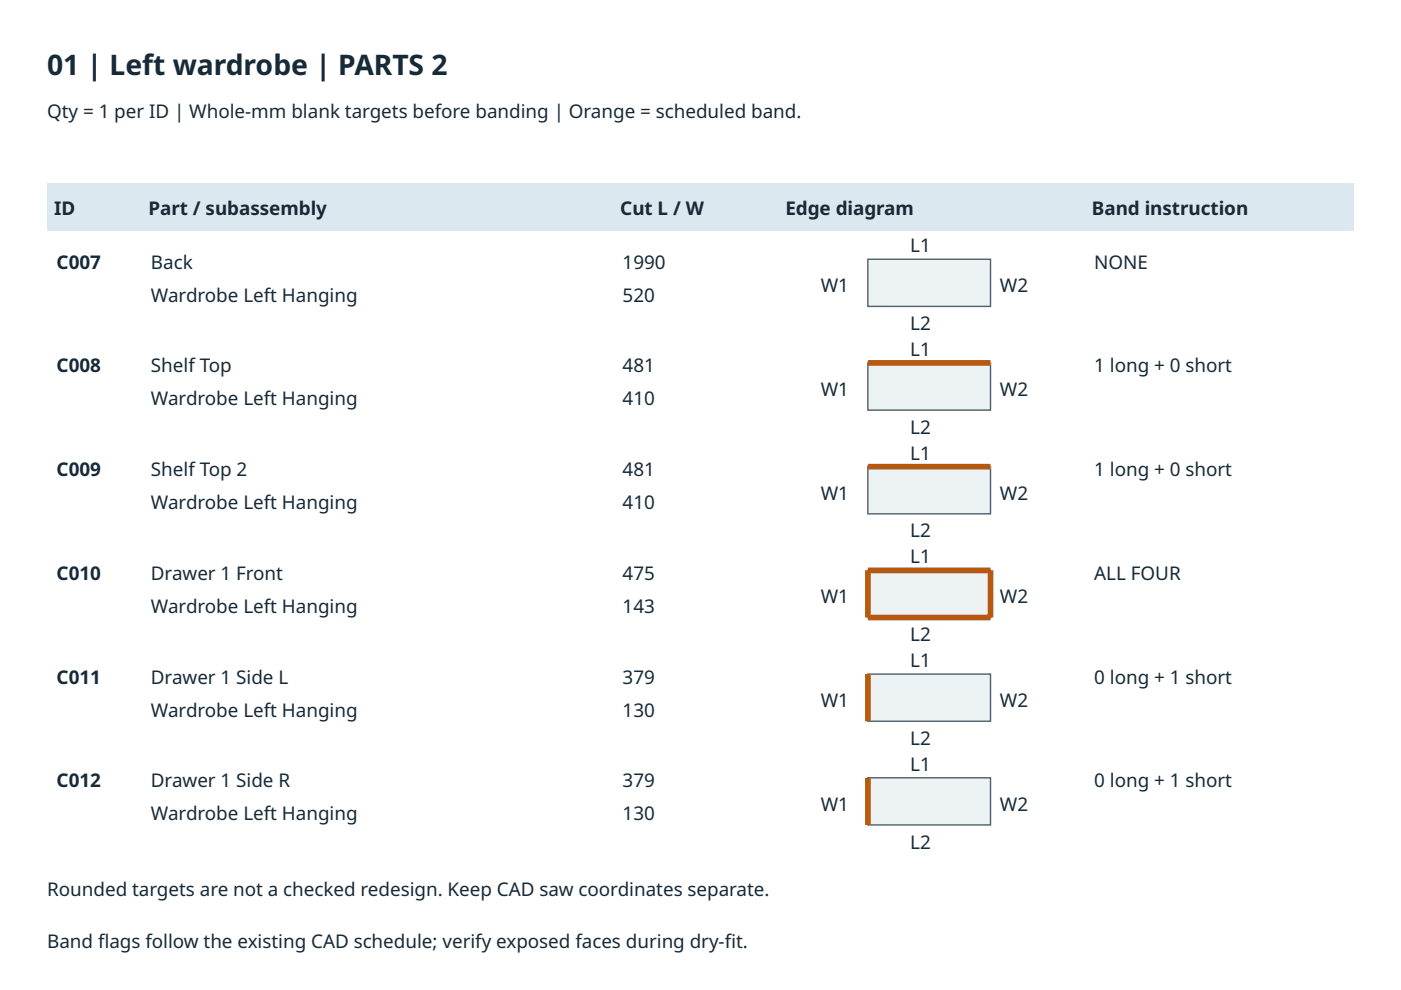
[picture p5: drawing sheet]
<svg xmlns="http://www.w3.org/2000/svg" width="297mm" height="210mm" viewBox="0 0 297 210" stroke-linecap="round" stroke-linejoin="round" font-family="sans-serif">
<defs><g id="words">
<text font-size="6" fill="#172a38" x="10" y="16">01 | Left wardrobe | PARTS 2</text>
<g font-size="4" fill="#172a38">
<text x="10" y="25">Qty = 1 per ID | Whole-mm blank targets before banding | Orange = scheduled band.</text>
<text x="11.5" y="45.7">ID</text>
<text x="31.5" y="45.7">Part / subassembly</text>
<text x="131.5" y="45.7">Cut L / W</text>
<text x="166.5" y="45.7">Edge diagram</text>
<text x="231.5" y="45.7">Band instruction</text>
<text x="193" y="53.5">L1</text>
<text x="12" y="57">C007</text>
<text x="32" y="57">Back</text>
<text x="132" y="57">1990</text>
<text x="232" y="57">NONE</text>
<text x="32" y="64">Wardrobe Left Hanging</text>
<text x="132" y="64">520</text>
<text x="174" y="62">W1</text>
<text x="212" y="62">W2</text>
<text x="193" y="70">L2</text>
<text x="193" y="75.5">L1</text>
<text x="12" y="79">C008</text>
<text x="32" y="79">Shelf Top</text>
<text x="132" y="79">481</text>
<text x="174" y="84">W1</text>
<text x="212" y="84">W2</text>
<text x="232" y="79">1 long + 0 short</text>
<text x="32" y="86">Wardrobe Left Hanging</text>
<text x="132" y="86">410</text>
<text x="193" y="92">L2</text>
<text x="12" y="100.9">C009</text>
<text x="32" y="100.9">Shelf Top 2</text>
<text x="132" y="100.9">481</text>
<text x="193" y="97.4">L1</text>
<text x="232" y="100.9">1 long + 0 short</text>
<text x="32" y="107.9">Wardrobe Left Hanging</text>
<text x="132" y="107.9">410</text>
<text x="174" y="105.9">W1</text>
<text x="212" y="105.9">W2</text>
<text x="193" y="113.9">L2</text>
<text x="193" y="119.4">L1</text>
<text x="12" y="122.9">C010</text>
<text x="32" y="122.9">Drawer 1 Front</text>
<text x="132" y="122.9">475</text>
<text x="232" y="122.9">ALL FOUR</text>
<text x="32" y="129.9">Wardrobe Left Hanging</text>
<text x="132" y="129.9">143</text>
<text x="174" y="127.9">W1</text>
<text x="212" y="127.9">W2</text>
<text x="193" y="135.9">L2</text>
<text x="193" y="141.4">L1</text>
<text x="12" y="144.9">C011</text>
<text x="32" y="144.9">Drawer 1 Side L</text>
<text x="132" y="144.9">379</text>
<text x="174" y="149.9">W1</text>
<text x="212" y="149.9">W2</text>
<text x="232" y="144.9">0 long + 1 short</text>
<text x="32" y="151.9">Wardrobe Left Hanging</text>
<text x="132" y="151.9">130</text>
<text x="193" y="157.9">L2</text>
<text x="12" y="166.9">C012</text>
<text x="32" y="166.9">Drawer 1 Side R</text>
<text x="132" y="166.9">379</text>
<text x="193" y="163.4">L1</text>
<text x="232" y="166.9">0 long + 1 short</text>
<text x="32" y="173.9">Wardrobe Left Hanging</text>
<text x="132" y="173.9">130</text>
<text x="174" y="171.9">W1</text>
<text x="212" y="171.9">W2</text>
<text x="193" y="179.9">L2</text>
<text x="10" y="189.9">Rounded targets are not a checked redesign. Keep CAD saw coordinates separate.</text>
<text x="10" y="200.9">Band fags follow the existing CAD schedule; verify exposed faces during dry-ft.</text>
<text x="20.8" y="200.9">l</text>
<text x="153.6" y="200.9">i</text>
</g>
</g></defs>
<path d="M10 39h277v10h-277z" fill="#dce8ef"/>
<path d="M184 55h26v10h-26z" fill="#edf2f5"/>
<path d="M184 55h26v10h-26z" fill="none" stroke="#52606b" stroke-width=".3"/>
<path d="M184 77h26v10h-26z" fill="#edf2f5"/>
<path d="M184 77h26v10h-26z" fill="none" stroke="#52606b" stroke-width=".3"/>
<path d="M184 77h26z" fill="#000" stroke="#b8590e" stroke-width="1.2" stroke-linecap="butt"/>
<path d="M184 98.9h26v10h-26z" fill="#edf2f5"/>
<path d="M184 98.9h26v10h-26z" fill="none" stroke="#52606b" stroke-width=".3"/>
<path d="M184 98.9h26z" fill="#000" stroke="#b8590e" stroke-width="1.2" stroke-linecap="butt"/>
<path d="M184 120.9h26v10h-26z" fill="#edf2f5"/>
<path d="M184 120.9h26v10h-26z" fill="none" stroke="#52606b" stroke-width=".3"/>
<path d="M184 120.9h26zM184 130.9h26zM184 120.9v10zM210 120.9v10z" fill="#000" stroke="#b8590e" stroke-width="1.2" stroke-linecap="butt"/>
<path d="M184 142.9h26v10h-26z" fill="#edf2f5"/>
<path d="M184 142.9h26v10h-26z" fill="none" stroke="#52606b" stroke-width=".3"/>
<path d="M184 142.9v10z" fill="#000" stroke="#b8590e" stroke-width="1.2" stroke-linecap="butt"/>
<path d="M184 164.9h26v10h-26z" fill="#edf2f5"/>
<path d="M184 164.9h26v10h-26z" fill="none" stroke="#52606b" stroke-width=".3"/>
<path d="M184 164.9v10z" fill="#000" stroke="#b8590e" stroke-width="1.2" stroke-linecap="butt"/>
<use href="#words"/>
</svg>
